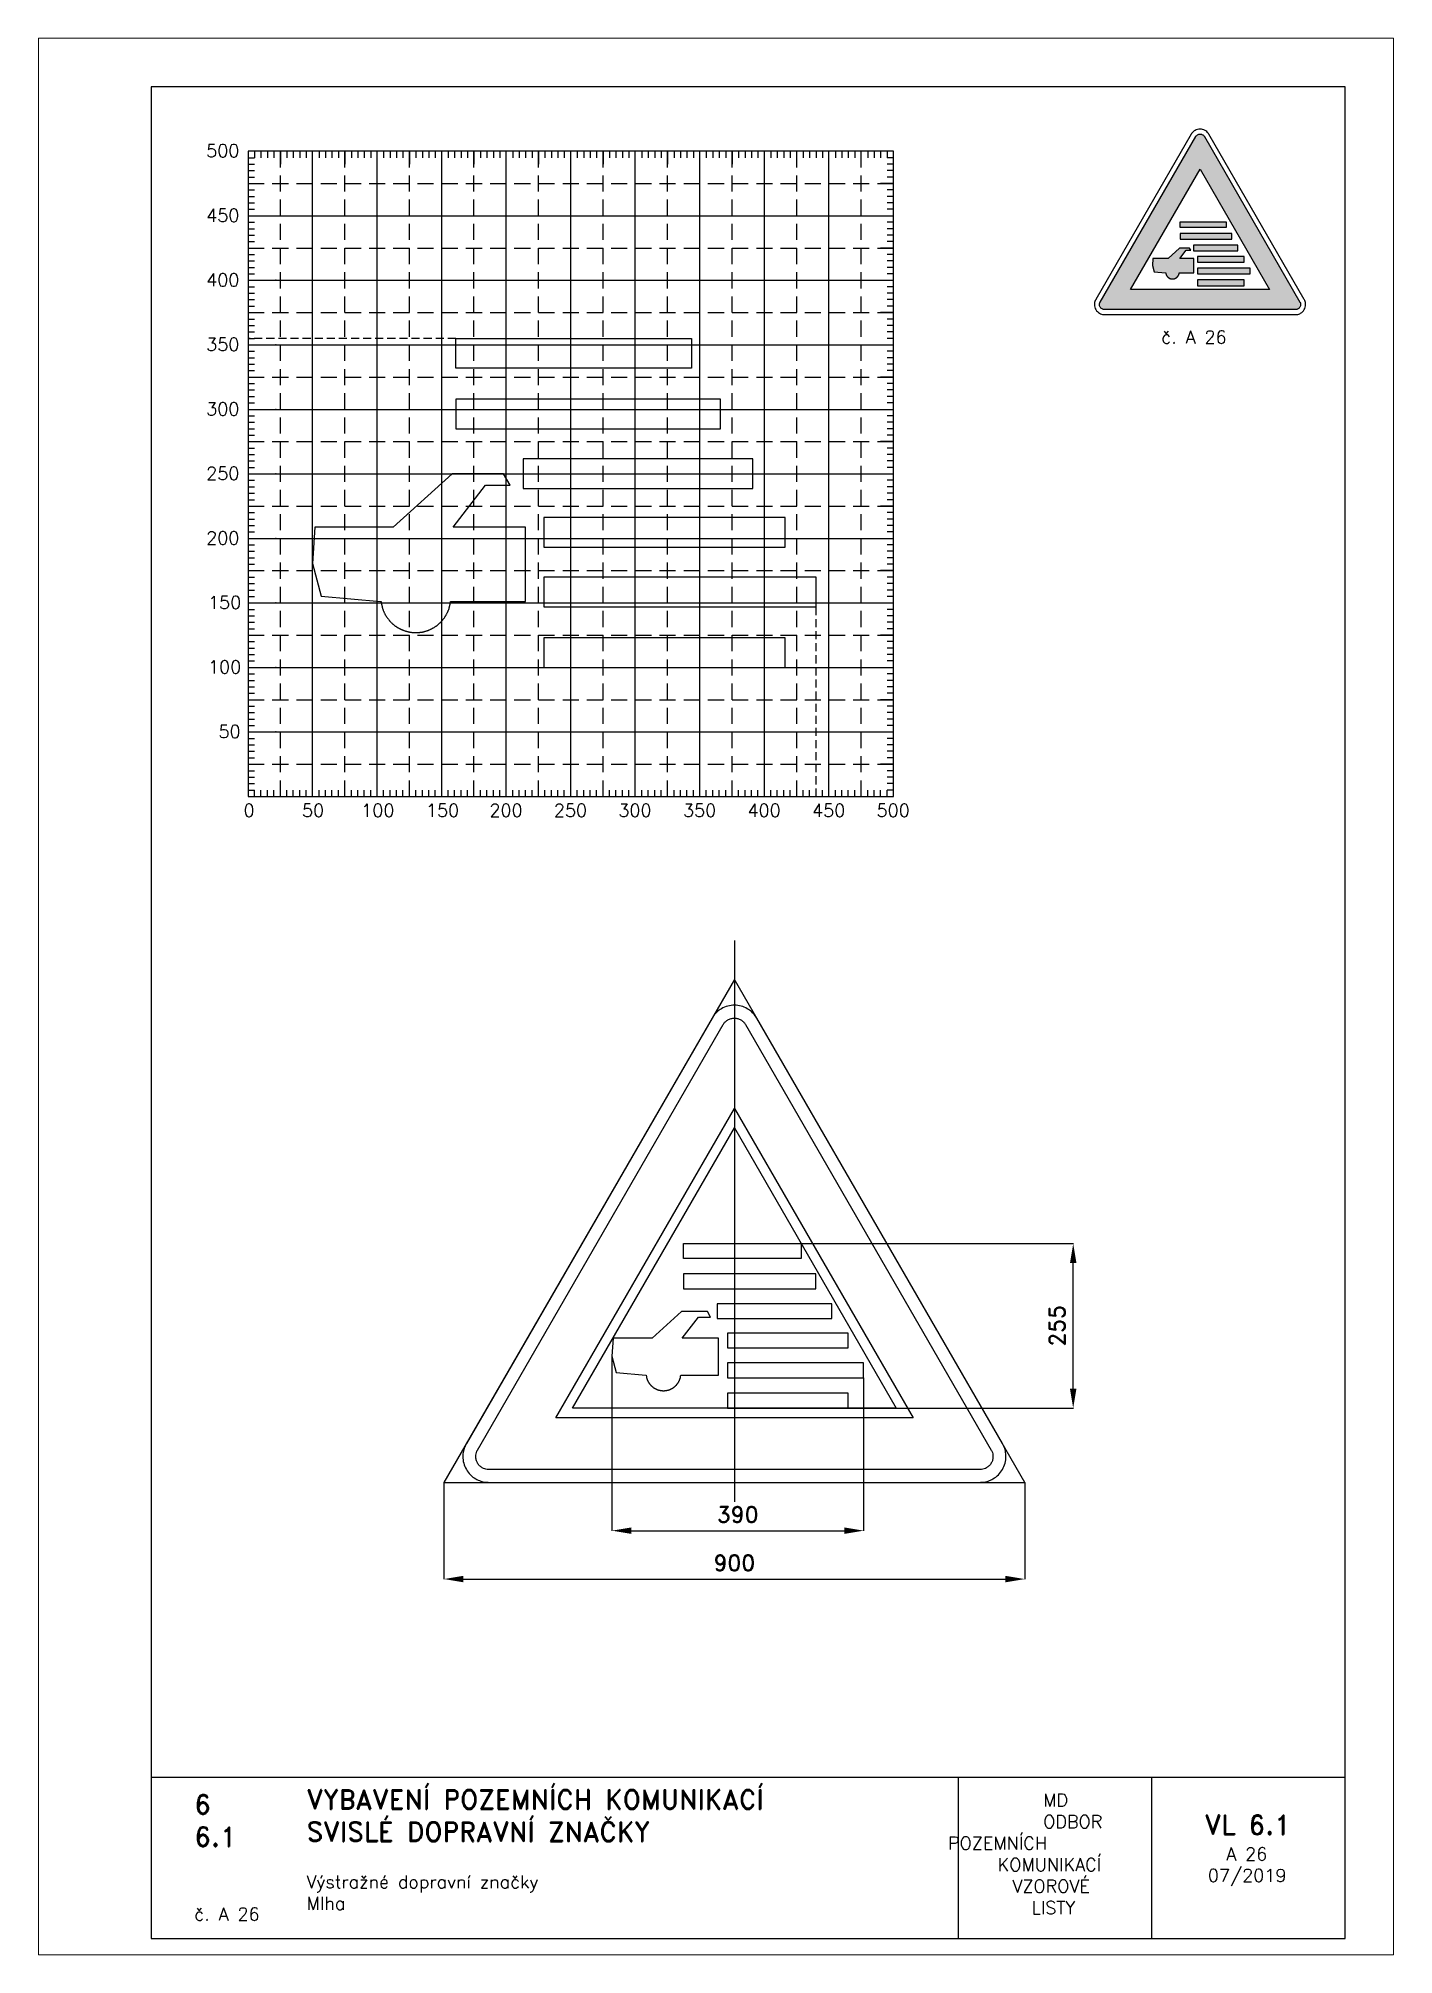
# Paper-space layout 'A 26' of a CAD drawing. Header units: millimetres. Extents: x 0 to 210, y 0 to 297.
# The model-space entities are those that its viewports show. They can reach past a viewport. Long polylines and large blocks are cut down to what shows.
import ezdxf

# ---------------------------------------------------------------- set-up
doc = ezdxf.new("R2010")
doc.units = ezdxf.units.MM
doc.header["$LTSCALE"] = 5
doc.linetypes.add('ČERCHOVANÁX2', pattern=[2, 1, -0.5, 0, -0.5])
doc.linetypes.add('ČÁRKOVANÁX2', pattern=[1.5, 1, -0.5])
for name, color, linetype in [('Kóty', 2, 'Continuous'), ('Pomocná', 2, 'Continuous'), ('Rozpiska', 7, 'Continuous'), ('Značka', 7, 'Continuous')]:
    doc.layers.add(name, color=color, linetype=linetype)
doc.layers.add('Rámeček', color=6, linetype='Continuous', plot=False)
doc.styles.get("Standard").update_dxf_attribs({"font": 'romand.shx', "height": 25})
doc.dimstyles.get("Standard").update_dxf_attribs({"dimtxt": 25, "dimasz": 30, "dimexe": 0.18, "dimexo": 0.0625, "dimgap": 12.5, "dimtad": 1, "dimdec": 0, "dimzin": 0, "dimdsep": 46, "dimtxsty": 'Standard', "dimcen": 0.09, "dimadec": 0, "dimazin": 0, "dimtfac": 1, "dimtdec": 0, "dimtofl": 0, "dimtmove": 0, "dimatfit": 3, "dimfxl": 1, "dimtolj": 1, "dimtzin": 0, "dimarcsym": 0})

psp = doc.layouts.new('A 26')

# ---------------------------------------------------------------- texts
at = {"layer": 'Pomocná', "char_height": 2, "attachment_point": 1}
for s, insert in [('\\pi1.41968;500', (24.59, 280.57)), ('\\pi1.41968;450', (24.59, 270.57)), ('\\pi1.41968;400', (24.59, 260.57)), ('\\pi1.41968;350', (24.59, 250.57)), ('\\pi1.41968;300', (24.59, 240.57)), ('\\pi1.41968;250', (24.59, 230.57)), ('\\pi1.41968;200', (24.59, 220.57)), ('\\pi1.70539;150', (24.59, 210.57)), ('\\pi1.70539;100', (24.59, 200.57)), ('\\pi3.32444;50', (24.59, 190.57)), ('\\pi2.6146;0', (29.18, 178.35)), ('\\pi1.66222;50', (39.19, 178.35)), ('\\pi0.85269;100', (49.18, 178.35)), ('\\pi0.85269;150', (59.21, 178.35)), ('\\pi0.70984;200', (69.18, 178.35)), ('\\pi0.70984;250', (79.17, 178.35)), ('\\pi0.70984;300', (89.16, 178.35)), ('\\pi0.70984;350', (99.18, 178.35)), ('\\pi0.70984;400', (109.17, 178.35)), ('\\pi0.70984;450', (119.18, 178.35)), ('\\pi0.70984;500', (129.17, 178.35))]:
    psp.add_mtext_dynamic_manual_height_columns(s, width=6.5625, gutter_width=100, heights=[0], dxfattribs=dict(at, insert=insert))
at = {"layer": 'Rozpiska', "color": 7, "attachment_point": 1}
for s, width, heights, insert, char_height in [('{\\C6;č. A 26}', 12.0077, [2.67], (174, 251.69), 2), ('6', 149.0422, [0], (24.17, 24.77), 3), ('{\\C6;VYBAVENÍ POZEMNÍCH KOMUNIKACÍ\\P}SVISLÉ DOPRAVNÍ ZNAČKY{\\H1.34524x; }', 149.0422, [0], (41.56, 25.56), 3), ('\\pi14.7414;{\\C6;MD\\P\\pi2.36044;}ODBOR POZEMNÍCH{\\H1.57143x; }\\P\\pi7.69378;KOMUNIKACÍ{\\H1.5x; }\\P\\pi9.97949;{\\C6;VZOROVÉ\\H1.47619x; \\H0.67742x;\\P\\pi12.93187;LISTY\\H1.26984x; }', 33.1018, [0], (140.95, 24.95), 2), ('\\pi1.03113;{\\H1.5x;\\C6;VL 6.1\\P\\pi4.41206;\\H0.66667x;A 26\\H1.66666x; \\H0.6x;\\P\\pi1.5549;07/2019\\H1.80159x; }', 16.0623, [0], (179.66, 21.61), 2), ('6.1', 149.0422, [0], (24.17, 19.78), 3), ('{\\C6;Výstražné dopravní značky\\P}Mlha{\\H1.83333x; }', 149.0422, [0], (41.56, 12.29), 2), ('{\\C6;č. A 26}', 12.3298, [2.67], (24.17, 7.28), 2)]:
    psp.add_mtext_dynamic_manual_height_columns(s, width=width, gutter_width=100, heights=heights, dxfattribs=dict(at, insert=insert, char_height=char_height))

msp = doc.modelspace()

# ---------------------------------------------------------------- blocks, each defined once
blk = doc.blocks.new('*D0')
at = {"layer": 'Defpoints', "color": 0, "transparency": 16777216}
for p in [(230.9, 195.6), (620.9, 162), (620.9, -74.9)]:
    blk.add_point(p, dxfattribs=at)
at = {"layer": 'Kóty', "color": 0, "lineweight": -2, "transparency": 16777216}
for p, q in [((230.9, 195.5), (230.9, -75.1)), ((620.9, 161.9), (620.9, -75.1)), ((260.9, -74.9), (590.9, -74.9))]:
    blk.add_line(p, q, dxfattribs=at)
at = {"layer": 'Kóty', "color": 0, "transparency": 16777216}
for points in [[(260.9, -69.9), (260.9, -79.9), (230.9, -74.9)], [(590.9, -69.9), (590.9, -79.9), (620.9, -74.9)]]:
    blk.add_solid(points, dxfattribs=at)
at = {"layer": 'Kóty', "color": 0, "transparency": 16777216, "insert": (425.9, -49.9), "char_height": 25, "attachment_point": 5}
blk.add_mtext('\\A1;390', dxfattribs=at)
blk = doc.blocks.new('*D1')
at = {"layer": 'Defpoints', "color": 0, "transparency": 16777216}
for p in [(-29.3, 0), (870.7, 0), (870.7, -149.9)]:
    blk.add_point(p, dxfattribs=at)
at = {"layer": 'Kóty', "color": 0, "lineweight": -2, "transparency": 16777216}
for p, q in [((-29.3, -0.1), (-29.3, -150.1)), ((870.7, -0.1), (870.7, -150.1)), ((0.7, -149.9), (840.7, -149.9))]:
    blk.add_line(p, q, dxfattribs=at)
at = {"layer": 'Kóty', "color": 0, "transparency": 16777216}
for points in [[(0.7, -144.9), (0.7, -154.9), (-29.3, -149.9)], [(840.7, -144.9), (840.7, -154.9), (870.7, -149.9)]]:
    blk.add_solid(points, dxfattribs=at)
at = {"layer": 'Kóty', "color": 0, "transparency": 16777216, "insert": (420.7, -124.9), "char_height": 25, "attachment_point": 5}
blk.add_mtext('\\A1;900', dxfattribs=at)
blk = doc.blocks.new('*D2')
at = {"layer": 'Defpoints', "color": 0, "transparency": 16777216}
for p in [(524.3, 370), (945.7, 370), (596.9, 115)]:
    blk.add_point(p, dxfattribs=at)
at = {"layer": 'Kóty', "color": 0, "lineweight": -2, "transparency": 16777216}
for p, q in [((524.3, 370), (945.9, 370)), ((945.7, 145), (945.7, 340)), ((597, 115), (945.9, 115))]:
    blk.add_line(p, q, dxfattribs=at)
at = {"layer": 'Kóty', "color": 0, "transparency": 16777216}
for points in [[(940.7, 340), (950.7, 340), (945.7, 370)], [(940.7, 145), (950.7, 145), (945.7, 115)]]:
    blk.add_solid(points, dxfattribs=at)
at = {"layer": 'Kóty', "color": 0, "transparency": 16777216, "insert": (920.7, 242.5), "char_height": 25, "attachment_point": 5, "rotation": 90}
blk.add_mtext('\\A1;255', dxfattribs=at)

# ---------------------------------------------------------------- dimensions: what is measured, and where the dimension line sits
at = {"layer": 'Kóty'}
dim = msp.add_linear_dim(base=(945.7, 370), p1=(596.9, 115), p2=(524.3, 370), angle=90, dimstyle='Standard', dxfattribs=at)
dim.commit()
dim.dimension.update_dxf_attribs({"geometry": '*D2', "text_midpoint": (920.7, 242.5)})
for base, p1, p2, picture, middle in [((620.9, -74.9), (230.9, 195.6), (620.9, 162), '*D0', (425.9, -49.9)), ((870.7, -149.9), (-29.3, 0), (870.7, 0), '*D1', (420.7, -124.9))]:
    dim = msp.add_linear_dim(base=base, p1=p1, p2=p2, dimstyle='Standard', dxfattribs=at)
    dim.commit()
    dim.dimension.update_dxf_attribs({"geometry": picture, "text_midpoint": middle})

# ---------------------------------------------------------------- linework, layer by layer
at = {"layer": 'Značka', "color": 6, "linetype": 'ČERCHOVANÁX2', "lineweight": 25, "ltscale": 5}
msp.add_line((420.7, 839.7), (420.7, -30.3), dxfattribs=at)
at = {"layer": 'Značka', "color": 6, "linetype": 'ČÁRKOVANÁX2', "ltscale": 2.5}
for points in [[(870.7, 0), (420.7, 779.4), (-29.3, 0)], [(169.9, 114.9), (420.7, 549.4), (671.5, 114.9)]]:
    msp.add_lwpolyline(points, close=True, dxfattribs=at)
at = {"layer": 'Značka', "color": 5}
msp.add_lwpolyline([(836.1, 60), (455.4, 719.4), (454.2, 721.2, 0.010748), (453.1, 722.9, 0.055773), (447.5, 729.2, 0.055979), (440.7, 734.1, 0.069561), (431.1, 738.1, 0.069791), (420.7, 739.4, 0.069502), (410.4, 738.1, 0.067732), (400.7, 734.1, 0.055944), (393.9, 729.2, 0.061133), (388.4, 722.9, 0.012257), (387.2, 721.2), (386.1, 719.4), (5.4, 60, 0.003576), (4.4, 58.1, 0.010722), (3.5, 56.3, 0.055711), (0.8, 48.4, 0.055985), (0, 40, 0.069591), (1.3, 29.6, 0.069767), (5.4, 20, 0.069481), (11.7, 11.7, 0.067775), (20, 5.4, 0.055964), (27.6, 1.9, 0.061097), (35.8, 0.2, 0.01224), (37.9, 0.1, 0.004081), (40, 0), (801.4, 0, 0.003581), (803.5, 0.1, 0.010743), (805.6, 0.2, 0.055797), (813.8, 1.9, 0.055991), (821.4, 5.4, 0.069582), (829.8, 11.7, 0.069787), (836.1, 20, 0.069497), (840.1, 29.6, 0.067792), (841.4, 40, 0.055928), (840.6, 48.4, 0.060939), (838, 56.3), (837.1, 58.1), (836.1, 60)], format="xyb", dxfattribs=at)
at = {"layer": 'Značka', "color": 1}
msp.add_lwpolyline([(801.4, 20), (40, 20, -0.003586), (39, 20, -0.010756), (37.9, 20.1, -0.05582), (33.8, 20.9, -0.05597), (30, 22.7, -0.06955), (25.8, 25.8, -0.069786), (22.7, 30, -0.069503), (20.7, 34.8, -0.067814), (20, 40, -0.055933), (20.4, 44.2, -0.060881), (21.7, 48.1, -0.012187), (22.2, 49.1, -0.00406), (22.7, 50), (403.4, 709.4), (404, 710.3), (404.5, 711.2, -0.055851), (407.3, 714.3, -0.05603), (410.7, 716.7, -0.069574), (415.5, 718.8, -0.069723), (420.7, 719.4, -0.069439), (425.9, 718.8, -0.067755), (430.7, 716.7, -0.055971), (434.1, 714.3, -0.061159), (436.9, 711.2), (437.5, 710.3), (438, 709.4), (818.8, 50), (819.2, 49.1), (819.7, 48.1, -0.055637), (821, 44.2, -0.055928), (821.4, 40, -0.069571), (820.8, 34.8, -0.069825), (818.8, 30, -0.069532), (815.6, 25.8, -0.067733), (811.4, 22.7, -0.055923), (807.6, 20.9, -0.061121), (803.5, 20.1, -0.012253), (802.5, 20, -0.004086), (801.4, 20)], format="xyb", dxfattribs=at)
msp.add_lwpolyline([(143.9, 100), (420.7, 579.4), (697.5, 100), (143.9, 100)], dxfattribs=at)
at = {"layer": 'Značka', "color": 5}
for points in [[(524.3, 370), (524.3, 347), (341.9, 347), (341.9, 370), (524.3, 370)], [(341.9, 300), (546.9, 300), (546.9, 323), (341.9, 323), (341.9, 300)], [(393.9, 253.7), (571.9, 253.7), (571.9, 276.7), (393.9, 276.7), (393.9, 253.7)], [(383.9, 256.2), (378.9, 265), (339, 265), (293.3, 223.7), (232.7, 223.7), (230.9, 195.6), (237.5, 170.1), (283.6, 166.2), (283.9, 166.2), (284.3, 163.9), (284.3, 163.9), (284.3, 163.9), (284.4, 163.6), (284.4, 163.4), (284.5, 163.2), (284.5, 162.9), (284.5, 162.7), (284.6, 162.5), (284.6, 162.3), (284.7, 162.2), (284.7, 162), (284.8, 161.8), (284.8, 161.7), (284.8, 161.7), (284.8, 161.7), (284.8, 161.6), (284.8, 161.5), (284.9, 161.4), (284.9, 161.2), (285, 160.9), (285.1, 160.6), (285.2, 160.2), (285.4, 159.9), (285.5, 159.6), (285.6, 159.3), (285.7, 159), (285.8, 158.7), (285.9, 158.4), (286.1, 158), (286.3, 157.6), (286.5, 157.3), (286.6, 157), (286.8, 156.6), (286.9, 156.3), (287.1, 156.1), (287.2, 155.8), (287.4, 155.5), (287.6, 155.2), (287.8, 154.9), (288, 154.5), (288.2, 154.2), (288.4, 153.9), (288.6, 153.6), (288.8, 153.3), (289, 153.1), (289.1, 152.9), (289.4, 152.6), (289.6, 152.3), (289.8, 152), (290.1, 151.6), (290.3, 151.4), (290.6, 151.1), (290.8, 150.8), (291.1, 150.6), (291.3, 150.4), (291.4, 150.2), (291.7, 149.9), (292, 149.7), (292.3, 149.4), (292.6, 149.1), (292.8, 148.8), (293.1, 148.6), (293.4, 148.4), (293.6, 148.2), (293.9, 148), (294.1, 147.8), (294.4, 147.6), (294.6, 147.4), (295, 147.1), (295.3, 146.9), (295.6, 146.7), (295.9, 146.5), (296.2, 146.3), (296.5, 146.1), (296.8, 145.9), (297, 145.8), (297.3, 145.6), (297.6, 145.4), (298, 145.2), (298.4, 145), (298.7, 144.9), (299, 144.7), (299.3, 144.6), (299.6, 144.4), (299.9, 144.3), (300.1, 144.2), (300.5, 144), (300.8, 143.9), (301.2, 143.8), (301.6, 143.6), (301.9, 143.5), (302.3, 143.4), (302.6, 143.3), (302.9, 143.2), (303.2, 143.1), (303.5, 143), (303.8, 142.9), (304.2, 142.8), (304.6, 142.7), (305, 142.6), (305.3, 142.6), (305.7, 142.5), (306, 142.4), (306.4, 142.4), (306.7, 142.3), (306.9, 142.3), (307.3, 142.2), (307.7, 142.2), (308.1, 142.1), (308.5, 142.1), (308.9, 142.1), (309.2, 142), (309.6, 142), (309.9, 142), (310.2, 142), (310.5, 142), (310.8, 142), (311.2, 142), (311.6, 142), (311.6, 142), (311.7, 142), (311.7, 142), (311.8, 142), (311.9, 142), (312, 142), (312.1, 142), (312.2, 142), (312.3, 142), (312.4, 142), (312.5, 142), (312.6, 142), (312.7, 142.1), (312.7, 142.1), (312.8, 142.1), (312.9, 142.1), (313, 142.1), (313.1, 142.1), (313.2, 142.1), (313.3, 142.1), (313.4, 142.1), (313.5, 142.1), (313.5, 142.1), (313.6, 142.1), (313.7, 142.1), (313.7, 142.1), (313.8, 142.2), (313.9, 142.2), (313.9, 142.2), (314, 142.2), (314.1, 142.2), (314.2, 142.2), (314.3, 142.2), (314.4, 142.2), (314.5, 142.2), (314.5, 142.2), (314.6, 142.3), (314.7, 142.3), (314.8, 142.3), (314.9, 142.3), (315, 142.3), (315.1, 142.3), (315.2, 142.3), (315.4, 142.4), (315.5, 142.4), (315.6, 142.4), (315.6, 142.4), (315.7, 142.4), (315.8, 142.4), (315.9, 142.5), (315.9, 142.5), (315.9, 142.5), (316.3, 142.5), (316.6, 142.6), (316.9, 142.7), (317.2, 142.8), (317.5, 142.8), (317.8, 142.9), (318.2, 143), (318.6, 143.1), (319, 143.3), (319.3, 143.4), (319.7, 143.5), (320, 143.6), (320.3, 143.7), (320.6, 143.8), (320.9, 143.9), (321.2, 144), (321.5, 144.2), (321.9, 144.4), (322.3, 144.5), (322.6, 144.7), (322.9, 144.8), (323.3, 145), (323.6, 145.2), (323.8, 145.3), (324.1, 145.4), (324.4, 145.6), (324.7, 145.8), (325, 146), (325.4, 146.2), (325.7, 146.4), (326, 146.6), (326.3, 146.8), (326.6, 147), (326.8, 147.2), (327, 147.4), (327.3, 147.6), (327.6, 147.8), (327.9, 148.1), (328.3, 148.3), (328.5, 148.6), (328.8, 148.8), (329.1, 149), (329.3, 149.3), (329.5, 149.5), (329.7, 149.7), (330, 149.9), (330.2, 150.2), (330.5, 150.5), (330.8, 150.8), (331, 151.1), (331.3, 151.3), (331.5, 151.6), (331.7, 151.9), (331.9, 152.1), (332.1, 152.3), (332.3, 152.6), (332.5, 152.9), (332.8, 153.2), (333, 153.6), (333.2, 153.8), (333.4, 154.1), (333.6, 154.4), (333.8, 154.7), (333.9, 155), (334.1, 155.2), (334.3, 155.5), (334.4, 155.8), (334.7, 156.2), (334.9, 156.6), (335, 156.9), (335.2, 157.2), (335.3, 157.5), (335.5, 157.9), (335.6, 158.1), (335.7, 158.4), (335.9, 158.7), (336, 159), (336.2, 159.4), (336.3, 159.8), (336.4, 160.2), (336.5, 160.5), (336.6, 160.8), (336.7, 161.2), (336.8, 161.4), (336.9, 161.7), (337, 162.1), (337.1, 162.4), (337.1, 162.6), (337.2, 162.8), (337.2, 163), (337.2, 163.2), (337.3, 163.4), (337.3, 163.6), (337.4, 163.7), (337.4, 163.9), (337.4, 164.1), (337.4, 164.2), (337.4, 164.2), (337.4, 164.3), (337.7, 166.2), (395.9, 166.2), (395.9, 223.7), (339.9, 223.7), (364.9, 256.2), (383.9, 256.2)], [(409.9, 208.3), (596.9, 208.3), (596.9, 231.3), (409.9, 231.3), (409.9, 208.3)], [(409.9, 162), (620.9, 162), (620.9, 185), (409.9, 185), (409.9, 162)], [(409.9, 115), (596.9, 115), (596.9, 138), (409.9, 138), (409.9, 115)]]:
    msp.add_lwpolyline(points, dxfattribs=at)

msp.set_redraw_order([(e.dxf.handle, doc.entitydb.next_handle()) for e in msp.query("TEXT MTEXT ATTDEF DIMENSION ARC_DIMENSION")])  # texts and dimensions are drawn at this point

# ---------------------------------------------------------------- hatches: boundary and pattern name
at = {"layer": 'Značka'}
h = psp.add_hatch(color=10, dxfattribs=at)
h.dxf.hatch_style = 1
h.paths.add_polyline_path([(169.24, 258.08), (180, 276.72), (190.76, 258.08)], flags=16)
edge = h.paths.add_edge_path()
edge.add_line((194.81, 254.96), (165.19, 254.96))
edge.add_arc((165.28, 257.8), 2.84, 267.4279, 268.2497, ccw=False)
edge.add_arc((165.2, 255.91), 0.947, 264.9636, 267.4286, ccw=False)
edge.add_arc((165.18, 255.69), 0.729, 252.0002, 264.7801, ccw=False)
edge.add_arc((165.18, 255.7), 0.731, 239.2368, 252.0508, ccw=False)
edge.add_arc((165.16, 255.71), 0.734, 224.9741, 240.8881, ccw=False)
edge.add_arc((165.16, 255.71), 0.732, 209.0808, 225.0485, ccw=False)
edge.add_arc((165.15, 255.73), 0.734, 194.8816, 210.7849, ccw=False)
edge.add_arc((165.17, 255.73), 0.753, 179.4178, 194.9358, ccw=False)
edge.add_arc((165.15, 255.76), 0.733, 168.2202, 181.0258, ccw=False)
edge.add_arc((165.09, 255.77), 0.668, 154.3449, 168.2807, ccw=False)
edge.add_arc((165.24, 255.71), 0.836, 152.5643, 155.3573, ccw=False)
edge.add_arc((166.73, 254.94), 2.51, 151.6364, 152.5668, ccw=False)
edge.add_line((164.52, 256.13), (179.33, 281.78))
edge.add_line((179.33, 281.78), (179.35, 281.81))
edge.add_line((179.35, 281.81), (179.37, 281.84))
edge.add_arc((179.97, 281.42), 0.728, 132.0175, 144.8044, ccw=False)
edge.add_arc((179.97, 281.42), 0.731, 119.2221, 132.0499, ccw=False)
edge.add_arc((179.99, 281.43), 0.734, 104.9611, 120.8806, ccw=False)
edge.add_arc((179.99, 281.43), 0.732, 89.0816, 105.0351, ccw=False)
edge.add_arc((180.01, 281.43), 0.734, 74.8911, 90.7799, ccw=False)
edge.add_arc((180.01, 281.41), 0.754, 59.4433, 74.9479, ccw=False)
edge.add_arc((180.03, 281.42), 0.733, 48.2326, 61.0468, ccw=False)
edge.add_arc((180.08, 281.47), 0.665, 34.2949, 48.2941, ccw=False)
edge.add_line((180.63, 281.84), (180.65, 281.81))
edge.add_line((180.65, 281.81), (180.67, 281.78))
edge.add_line((180.67, 281.78), (195.48, 256.13))
edge.add_line((195.48, 256.13), (195.5, 256.1))
edge.add_line((195.5, 256.1), (195.52, 256.06))
edge.add_arc((194.85, 255.75), 0.731, 12.0134, 24.7513, ccw=False)
edge.add_arc((194.85, 255.75), 0.732, -0.7539, 12.0504, ccw=False)
edge.add_arc((194.85, 255.73), 0.734, -15.0136, 0.9053, ccw=False)
edge.add_arc((194.85, 255.73), 0.731, 329.0775, 345.0543, ccw=False)
edge.add_arc((194.84, 255.71), 0.733, 314.8753, 330.7852, ccw=False)
edge.add_arc((194.82, 255.73), 0.754, 299.4286, 314.9281, ccw=False)
edge.add_arc((194.82, 255.7), 0.733, 288.2355, 301.0387, ccw=False)
edge.add_arc((194.84, 255.63), 0.665, 274.3079, 288.2985, ccw=False)
edge.add_arc((194.81, 255.8), 0.831, 272.5156, 275.3236, ccw=False)
edge.add_arc((194.74, 257.45), 2.49, 271.5795, 272.516, ccw=False)
h = psp.add_hatch(color=249, dxfattribs=at)
h.dxf.hatch_style = 1
h.paths.add_polyline_path([(179.58, 258.66), (186.85, 258.66), (186.85, 259.55), (179.58, 259.55)])
h.paths.add_polyline_path([(179.58, 262.29), (186.85, 262.29), (186.85, 263.18), (179.58, 263.18)])
h.paths.add_polyline_path([(179.58, 260.49), (187.79, 260.49), (187.79, 261.38), (179.58, 261.38)])
h.paths.add_polyline_path([(176.94, 265.85), (184.91, 265.85), (184.91, 266.75), (176.94, 266.75)])
h.paths.add_polyline_path([(178.96, 264.05), (185.88, 264.05), (185.88, 264.95), (178.96, 264.95)])
h.paths.add_polyline_path([(178.57, 264.15), (178.37, 264.49), (176.82, 264.49), (175.04, 262.89), (172.69, 262.89), (172.62, 261.79), (172.87, 260.8), (174.67, 260.65), (174.68, 260.65), (174.7, 260.56), (174.7, 260.56), (174.7, 260.56), (174.7, 260.55), (174.7, 260.54), (174.7, 260.53), (174.7, 260.52), (174.7, 260.52), (174.71, 260.51), (174.71, 260.5), (174.71, 260.49), (174.71, 260.49), (174.71, 260.48), (174.71, 260.48), (174.71, 260.48), (174.71, 260.47), (174.71, 260.47), (174.72, 260.47), (174.72, 260.46), (174.72, 260.45), (174.72, 260.44), (174.73, 260.43), (174.73, 260.42), (174.74, 260.4), (174.74, 260.39), (174.74, 260.38), (174.75, 260.37), (174.75, 260.36), (174.76, 260.35), (174.77, 260.33), (174.77, 260.32), (174.78, 260.3), (174.78, 260.29), (174.79, 260.28), (174.8, 260.27), (174.8, 260.26), (174.81, 260.25), (174.82, 260.24), (174.82, 260.22), (174.83, 260.21), (174.84, 260.19), (174.85, 260.18), (174.85, 260.17), (174.86, 260.16), (174.87, 260.15), (174.88, 260.14), (174.88, 260.13), (174.89, 260.12), (174.9, 260.11), (174.91, 260.1), (174.92, 260.08), (174.93, 260.07), (174.94, 260.06), (174.95, 260.05), (174.96, 260.04), (174.97, 260.03), (174.97, 260.03), (174.98, 260.02), (174.99, 260.01), (175, 260), (175.02, 259.98), (175.03, 259.98), (175.04, 259.97), (175.05, 259.96), (175.06, 259.95), (175.07, 259.94), (175.07, 259.93), (175.09, 259.93), (175.1, 259.92), (175.11, 259.91), (175.12, 259.9), (175.13, 259.89), (175.15, 259.88), (175.16, 259.88), (175.17, 259.87), (175.18, 259.86), (175.19, 259.86), (175.2, 259.85), (175.21, 259.84), (175.23, 259.84), (175.24, 259.83), (175.25, 259.82), (175.27, 259.81), (175.28, 259.81), (175.29, 259.8), (175.3, 259.8), (175.31, 259.79), (175.32, 259.79), (175.34, 259.78), (175.35, 259.78), (175.37, 259.77), (175.38, 259.77), (175.39, 259.76), (175.41, 259.76), (175.42, 259.75), (175.43, 259.75), (175.44, 259.75), (175.45, 259.74), (175.47, 259.74), (175.48, 259.74), (175.5, 259.73), (175.51, 259.73), (175.53, 259.73), (175.54, 259.73), (175.55, 259.72), (175.56, 259.72), (175.58, 259.72), (175.59, 259.72), (175.6, 259.72), (175.62, 259.71), (175.64, 259.71), (175.65, 259.71), (175.66, 259.71), (175.68, 259.71), (175.69, 259.71), (175.7, 259.71), (175.71, 259.71), (175.73, 259.71), (175.74, 259.71), (175.76, 259.71), (175.76, 259.71), (175.76, 259.71), (175.76, 259.71), (175.77, 259.71), (175.77, 259.71), (175.77, 259.71), (175.78, 259.71), (175.78, 259.71), (175.78, 259.71), (175.79, 259.71), (175.79, 259.71), (175.79, 259.71), (175.8, 259.71), (175.8, 259.71), (175.8, 259.71), (175.81, 259.71), (175.81, 259.71), (175.81, 259.71), (175.82, 259.71), (175.82, 259.71), (175.83, 259.71), (175.83, 259.71), (175.83, 259.71), (175.83, 259.71), (175.84, 259.71), (175.84, 259.71), (175.84, 259.71), (175.85, 259.72), (175.85, 259.72), (175.85, 259.72), (175.85, 259.72), (175.86, 259.72), (175.86, 259.72), (175.86, 259.72), (175.87, 259.72), (175.87, 259.72), (175.87, 259.72), (175.88, 259.72), (175.88, 259.72), (175.89, 259.72), (175.89, 259.72), (175.89, 259.72), (175.9, 259.72), (175.9, 259.72), (175.91, 259.72), (175.91, 259.72), (175.91, 259.73), (175.92, 259.73), (175.92, 259.73), (175.92, 259.73), (175.92, 259.73), (175.92, 259.73), (175.94, 259.73), (175.95, 259.73), (175.96, 259.74), (175.98, 259.74), (175.99, 259.74), (176, 259.74), (176.01, 259.75), (176.03, 259.75), (176.04, 259.76), (176.06, 259.76), (176.07, 259.77), (176.08, 259.77), (176.1, 259.78), (176.11, 259.78), (176.12, 259.78), (176.13, 259.79), (176.14, 259.79), (176.16, 259.8), (176.17, 259.81), (176.19, 259.81), (176.2, 259.82), (176.21, 259.83), (176.22, 259.83), (176.23, 259.84), (176.24, 259.84), (176.25, 259.85), (176.26, 259.86), (176.28, 259.87), (176.29, 259.87), (176.3, 259.88), (176.32, 259.89), (176.33, 259.9), (176.34, 259.9), (176.35, 259.91), (176.36, 259.92), (176.37, 259.93), (176.38, 259.93), (176.39, 259.94), (176.4, 259.96), (176.41, 259.96), (176.43, 259.97), (176.44, 259.98), (176.45, 259.99), (176.45, 260), (176.46, 260.01), (176.47, 260.02), (176.48, 260.03), (176.49, 260.04), (176.5, 260.05), (176.51, 260.06), (176.52, 260.07), (176.53, 260.08), (176.54, 260.09), (176.55, 260.1), (176.55, 260.11), (176.56, 260.12), (176.57, 260.13), (176.58, 260.14), (176.59, 260.16), (176.6, 260.17), (176.6, 260.18), (176.61, 260.19), (176.62, 260.2), (176.63, 260.21), (176.63, 260.22), (176.64, 260.24), (176.65, 260.25), (176.65, 260.26), (176.66, 260.28), (176.67, 260.29), (176.67, 260.3), (176.68, 260.31), (176.69, 260.33), (176.69, 260.34), (176.69, 260.35), (176.7, 260.36), (176.71, 260.37), (176.71, 260.39), (176.72, 260.4), (176.72, 260.41), (176.73, 260.43), (176.73, 260.44), (176.73, 260.45), (176.74, 260.46), (176.74, 260.48), (176.74, 260.49), (176.75, 260.5), (176.75, 260.51), (176.75, 260.52), (176.75, 260.53), (176.75, 260.53), (176.76, 260.54), (176.76, 260.55), (176.76, 260.55), (176.76, 260.56), (176.76, 260.57), (176.76, 260.57), (176.76, 260.57), (176.76, 260.58), (176.77, 260.65), (179.04, 260.65), (179.04, 262.89), (176.86, 262.89), (177.83, 264.15)])
h.paths.add_polyline_path([(184.03, 268.58), (184.03, 267.68), (176.94, 267.68), (176.94, 268.58)])

# ---------------------------------------------------------------- linework, layer by layer
psp.add_line((32.5, 179.5), (37.5, 179.5))
at = {"layer": 'Pomocná'}
for p, q in [((33.5, 279.5), (33.5, 278.5)), ((34.5, 279.5), (34.5, 278.5)), ((35.5, 279.5), (35.5, 278.5)), ((36.5, 279.5), (36.5, 278.5)), ((37.5, 279.5), (37.5, 277.5)), ((38.5, 279.5), (38.5, 278.5)), ((39.5, 279.5), (39.5, 278.5)), ((40.5, 279.5), (40.5, 278.5)), ((41.5, 279.5), (41.5, 278.5)), ((43.5, 279.5), (43.5, 278.5)), ((44.5, 279.5), (44.5, 278.5)), ((45.5, 279.5), (45.5, 278.5)), ((46.5, 279.5), (46.5, 278.5)), ((47.5, 279.5), (47.5, 277.5)), ((48.5, 279.5), (48.5, 278.5)), ((49.5, 279.5), (49.5, 278.5)), ((50.5, 279.5), (50.5, 278.5)), ((51.5, 279.5), (51.5, 278.5)), ((53.5, 279.5), (53.5, 278.5)), ((54.5, 279.5), (54.5, 278.5)), ((55.5, 279.5), (55.5, 278.5)), ((56.5, 279.5), (56.5, 278.5)), ((57.5, 279.5), (57.5, 277.5)), ((58.5, 279.5), (58.5, 278.5)), ((59.5, 279.5), (59.5, 278.5)), ((60.5, 279.5), (60.5, 278.5)), ((61.5, 279.5), (61.5, 278.5)), ((63.5, 279.5), (63.5, 278.5)), ((64.5, 279.5), (64.5, 278.5)), ((65.5, 279.5), (65.5, 278.5)), ((66.5, 279.5), (66.5, 278.5)), ((67.5, 279.5), (67.5, 277.5)), ((68.5, 279.5), (68.5, 278.5)), ((69.5, 279.5), (69.5, 278.5)), ((70.5, 279.5), (70.5, 278.5)), ((71.5, 279.5), (71.5, 278.5)), ((73.5, 279.5), (73.5, 278.5)), ((74.5, 279.5), (74.5, 278.5)), ((75.5, 279.5), (75.5, 278.5)), ((76.5, 279.5), (76.5, 278.5)), ((77.5, 279.5), (77.5, 277.5)), ((78.5, 279.5), (78.5, 278.5)), ((79.5, 279.5), (79.5, 278.5)), ((80.5, 279.5), (80.5, 278.5)), ((81.5, 279.5), (81.5, 278.5)), ((83.5, 279.5), (83.5, 278.5)), ((84.5, 279.5), (84.5, 278.5)), ((85.5, 279.5), (85.5, 278.5)), ((86.5, 279.5), (86.5, 278.5)), ((87.5, 279.5), (87.5, 277.5)), ((88.5, 279.5), (88.5, 278.5)), ((89.5, 279.5), (89.5, 278.5)), ((90.5, 279.5), (90.5, 278.5)), ((91.5, 279.5), (91.5, 278.5)), ((93.5, 279.5), (93.5, 278.5)), ((94.5, 279.5), (94.5, 278.5)), ((95.5, 279.5), (95.5, 278.5)), ((96.5, 279.5), (96.5, 278.5)), ((97.5, 279.5), (97.5, 277.5)), ((98.5, 279.5), (98.5, 278.5)), ((99.5, 279.5), (99.5, 278.5)), ((100.5, 279.5), (100.5, 278.5)), ((101.5, 279.5), (101.5, 278.5)), ((103.5, 279.5), (103.5, 278.5)), ((104.5, 279.5), (104.5, 278.5)), ((105.5, 279.5), (105.5, 278.5)), ((106.5, 279.5), (106.5, 278.5)), ((107.5, 279.5), (107.5, 277.5)), ((108.5, 279.5), (108.5, 278.5)), ((109.5, 279.5), (109.5, 278.5)), ((110.5, 279.5), (110.5, 278.5)), ((111.5, 279.5), (111.5, 278.5)), ((113.5, 279.5), (113.5, 278.5)), ((114.5, 279.5), (114.5, 278.5)), ((115.5, 279.5), (115.5, 278.5)), ((116.5, 279.5), (116.5, 278.5)), ((118.5, 279.5), (118.5, 278.5)), ((119.5, 279.5), (119.5, 278.5)), ((120.5, 279.5), (120.5, 278.5)), ((121.5, 279.5), (121.5, 278.5)), ((123.5, 279.5), (123.5, 278.5)), ((124.5, 279.5), (124.5, 278.5)), ((125.5, 279.5), (125.5, 278.5)), ((126.5, 279.5), (126.5, 278.5)), ((128.5, 279.5), (128.5, 278.5)), ((129.5, 279.5), (129.5, 278.5)), ((130.5, 279.5), (130.5, 278.5)), ((131.5, 279.5), (131.5, 278.5)), ((32.5, 278.5), (33.5, 278.5)), ((32.5, 277.5), (33.5, 277.5)), ((32.5, 276.5), (33.5, 276.5)), ((132.5, 278.5), (131.5, 278.5)), ((132.5, 277.5), (131.5, 277.5)), ((132.5, 276.5), (131.5, 276.5)), ((32.5, 275.5), (33.5, 275.5)), ((32.5, 274.5), (34.5, 274.5)), ((32.5, 273.5), (33.5, 273.5)), ((132.5, 274.5), (130.5, 274.5)), ((132.5, 275.5), (131.5, 275.5)), ((132.5, 273.5), (131.5, 273.5)), ((32.5, 272.5), (33.5, 272.5)), ((32.5, 271.5), (33.5, 271.5)), ((32.5, 270.5), (33.5, 270.5)), ((132.5, 272.5), (131.5, 272.5)), ((132.5, 271.5), (131.5, 271.5)), ((132.5, 270.5), (131.5, 270.5)), ((32.5, 268.5), (33.5, 268.5)), ((32.5, 267.5), (33.5, 267.5)), ((132.5, 268.5), (131.5, 268.5)), ((132.5, 267.5), (131.5, 267.5)), ((32.5, 266.5), (33.5, 266.5)), ((32.5, 265.5), (33.5, 265.5)), ((32.5, 264.5), (34.5, 264.5)), ((132.5, 264.5), (130.5, 264.5)), ((132.5, 266.5), (131.5, 266.5)), ((132.5, 265.5), (131.5, 265.5)), ((32.5, 263.5), (33.5, 263.5)), ((32.5, 262.5), (33.5, 262.5)), ((32.5, 261.5), (33.5, 261.5)), ((132.5, 263.5), (131.5, 263.5)), ((132.5, 262.5), (131.5, 262.5)), ((132.5, 261.5), (131.5, 261.5)), ((32.5, 260.5), (33.5, 260.5)), ((32.5, 258.5), (33.5, 258.5)), ((132.5, 260.5), (131.5, 260.5)), ((132.5, 258.5), (131.5, 258.5)), ((32.5, 257.5), (33.5, 257.5)), ((32.5, 256.5), (33.5, 256.5)), ((32.5, 255.5), (33.5, 255.5)), ((132.5, 257.5), (131.5, 257.5)), ((132.5, 256.5), (131.5, 256.5)), ((132.5, 255.5), (131.5, 255.5)), ((32.5, 254.5), (34.5, 254.5)), ((32.5, 253.5), (33.5, 253.5)), ((32.5, 252.5), (33.5, 252.5)), ((132.5, 254.5), (130.5, 254.5)), ((132.5, 253.5), (131.5, 253.5)), ((132.5, 252.5), (131.5, 252.5)), ((32.5, 251.5), (33.5, 251.5)), ((32.5, 250.5), (33.5, 250.5)), ((132.5, 251.5), (131.5, 251.5)), ((132.5, 250.5), (131.5, 250.5)), ((32.5, 248.5), (33.5, 248.5)), ((32.5, 247.5), (33.5, 247.5)), ((132.5, 248.5), (131.5, 248.5)), ((132.5, 247.5), (131.5, 247.5)), ((32.5, 246.5), (33.5, 246.5)), ((32.5, 245.5), (33.5, 245.5)), ((32.5, 244.5), (34.5, 244.5)), ((132.5, 244.5), (130.5, 244.5)), ((132.5, 246.5), (131.5, 246.5)), ((132.5, 245.5), (131.5, 245.5)), ((32.5, 243.5), (33.5, 243.5)), ((32.5, 242.5), (33.5, 242.5)), ((32.5, 241.5), (33.5, 241.5)), ((132.5, 243.5), (131.5, 243.5)), ((132.5, 242.5), (131.5, 242.5)), ((132.5, 241.5), (131.5, 241.5)), ((32.5, 240.5), (33.5, 240.5)), ((32.5, 238.5), (33.5, 238.5)), ((132.5, 240.5), (131.5, 240.5)), ((132.5, 238.5), (131.5, 238.5)), ((32.5, 237.5), (33.5, 237.5)), ((32.5, 236.5), (33.5, 236.5)), ((32.5, 235.5), (33.5, 235.5)), ((132.5, 237.5), (131.5, 237.5)), ((132.5, 236.5), (131.5, 236.5)), ((132.5, 235.5), (131.5, 235.5)), ((32.5, 234.5), (34.5, 234.5)), ((32.5, 233.5), (33.5, 233.5)), ((32.5, 232.5), (33.5, 232.5)), ((132.5, 234.5), (130.5, 234.5)), ((132.5, 233.5), (131.5, 233.5)), ((132.5, 232.5), (131.5, 232.5)), ((32.5, 231.5), (33.5, 231.5)), ((32.5, 230.5), (33.5, 230.5)), ((132.5, 231.5), (131.5, 231.5)), ((132.5, 230.5), (131.5, 230.5)), ((32.5, 228.5), (33.5, 228.5)), ((32.5, 227.5), (33.5, 227.5)), ((32.5, 226.5), (33.5, 226.5)), ((132.5, 228.5), (131.5, 228.5)), ((132.5, 227.5), (131.5, 227.5)), ((132.5, 226.5), (131.5, 226.5)), ((32.5, 225.5), (33.5, 225.5)), ((32.5, 224.5), (34.5, 224.5)), ((32.5, 223.5), (33.5, 223.5)), ((132.5, 224.5), (130.5, 224.5)), ((132.5, 225.5), (131.5, 225.5)), ((132.5, 223.5), (131.5, 223.5)), ((32.5, 222.5), (33.5, 222.5)), ((32.5, 221.5), (33.5, 221.5)), ((32.5, 220.5), (33.5, 220.5)), ((132.5, 222.5), (131.5, 222.5)), ((132.5, 221.5), (131.5, 221.5)), ((132.5, 220.5), (131.5, 220.5)), ((32.5, 218.5), (33.5, 218.5)), ((32.5, 217.5), (33.5, 217.5)), ((132.5, 218.5), (131.5, 218.5)), ((132.5, 217.5), (131.5, 217.5)), ((32.5, 216.5), (33.5, 216.5)), ((32.5, 215.5), (33.5, 215.5)), ((32.5, 214.5), (34.5, 214.5)), ((132.5, 214.5), (130.5, 214.5)), ((132.5, 216.5), (131.5, 216.5)), ((132.5, 215.5), (131.5, 215.5)), ((32.5, 213.5), (33.5, 213.5)), ((32.5, 212.5), (33.5, 212.5)), ((32.5, 211.5), (33.5, 211.5)), ((132.5, 213.5), (131.5, 213.5)), ((132.5, 212.5), (131.5, 212.5)), ((132.5, 211.5), (131.5, 211.5)), ((32.5, 210.5), (33.5, 210.5)), ((32.5, 208.5), (33.5, 208.5)), ((132.5, 210.5), (131.5, 210.5)), ((132.5, 208.5), (131.5, 208.5)), ((32.5, 207.5), (33.5, 207.5)), ((32.5, 206.5), (33.5, 206.5)), ((32.5, 205.5), (33.5, 205.5)), ((132.5, 207.5), (131.5, 207.5)), ((132.5, 206.5), (131.5, 206.5)), ((132.5, 205.5), (131.5, 205.5)), ((32.5, 204.5), (34.5, 204.5)), ((32.5, 203.5), (33.5, 203.5)), ((32.5, 202.5), (33.5, 202.5)), ((132.5, 204.5), (130.5, 204.5)), ((132.5, 203.5), (131.5, 203.5)), ((132.5, 202.5), (131.5, 202.5)), ((32.5, 201.5), (33.5, 201.5)), ((32.5, 200.5), (33.5, 200.5)), ((132.5, 201.5), (131.5, 201.5)), ((132.5, 200.5), (131.5, 200.5)), ((32.5, 198.5), (33.5, 198.5)), ((32.5, 197.5), (33.5, 197.5)), ((32.5, 196.5), (33.5, 196.5)), ((132.5, 198.5), (131.5, 198.5)), ((132.5, 197.5), (131.5, 197.5)), ((132.5, 196.5), (131.5, 196.5)), ((32.5, 195.5), (33.5, 195.5)), ((32.5, 194.5), (34.5, 194.5)), ((32.5, 193.5), (33.5, 193.5)), ((132.5, 194.5), (130.5, 194.5)), ((132.5, 195.5), (131.5, 195.5)), ((132.5, 193.5), (131.5, 193.5)), ((32.5, 192.5), (33.5, 192.5)), ((32.5, 191.5), (33.5, 191.5)), ((32.5, 190.5), (33.5, 190.5)), ((132.5, 192.5), (131.5, 192.5)), ((132.5, 191.5), (131.5, 191.5)), ((132.5, 190.5), (131.5, 190.5)), ((32.5, 188.5), (33.5, 188.5)), ((32.5, 187.5), (33.5, 187.5)), ((132.5, 188.5), (131.5, 188.5)), ((132.5, 187.5), (131.5, 187.5)), ((32.5, 186.5), (33.5, 186.5)), ((32.5, 185.5), (33.5, 185.5)), ((32.5, 184.5), (34.5, 184.5)), ((132.5, 184.5), (130.5, 184.5)), ((132.5, 186.5), (131.5, 186.5)), ((132.5, 185.5), (131.5, 185.5)), ((32.5, 183.5), (33.5, 183.5)), ((32.5, 182.5), (33.5, 182.5)), ((32.5, 181.5), (33.5, 181.5)), ((37.5, 179.5), (37.5, 181.5)), ((47.5, 179.5), (47.5, 181.5)), ((57.5, 179.5), (57.5, 181.5)), ((67.5, 179.5), (67.5, 181.5)), ((77.5, 179.5), (77.5, 181.5)), ((87.5, 179.5), (87.5, 181.5)), ((97.5, 179.5), (97.5, 181.5)), ((107.5, 179.5), (107.5, 181.5)), ((117.5, 179.5), (117.5, 181.5)), ((127.5, 179.5), (127.5, 181.5)), ((132.5, 183.5), (131.5, 183.5)), ((132.5, 182.5), (131.5, 182.5)), ((132.5, 181.5), (131.5, 181.5)), ((32.5, 180.5), (33.5, 180.5)), ((33.5, 179.5), (33.5, 180.5)), ((34.5, 179.5), (34.5, 180.5)), ((35.5, 179.5), (35.5, 180.5)), ((36.5, 179.5), (36.5, 180.5)), ((38.5, 179.5), (38.5, 180.5)), ((39.5, 179.5), (39.5, 180.5)), ((40.5, 179.5), (40.5, 180.5)), ((41.5, 179.5), (41.5, 180.5)), ((43.5, 179.5), (43.5, 180.5)), ((44.5, 179.5), (44.5, 180.5)), ((45.5, 179.5), (45.5, 180.5)), ((46.5, 179.5), (46.5, 180.5)), ((48.5, 179.5), (48.5, 180.5)), ((49.5, 179.5), (49.5, 180.5)), ((50.5, 179.5), (50.5, 180.5)), ((51.5, 179.5), (51.5, 180.5)), ((53.5, 179.5), (53.5, 180.5)), ((54.5, 179.5), (54.5, 180.5)), ((55.5, 179.5), (55.5, 180.5)), ((56.5, 179.5), (56.5, 180.5)), ((58.5, 179.5), (58.5, 180.5)), ((59.5, 179.5), (59.5, 180.5)), ((60.5, 179.5), (60.5, 180.5)), ((61.5, 179.5), (61.5, 180.5)), ((63.5, 179.5), (63.5, 180.5)), ((64.5, 179.5), (64.5, 180.5)), ((65.5, 179.5), (65.5, 180.5)), ((66.5, 179.5), (66.5, 180.5)), ((68.5, 179.5), (68.5, 180.5)), ((69.5, 179.5), (69.5, 180.5)), ((70.5, 179.5), (70.5, 180.5)), ((71.5, 179.5), (71.5, 180.5)), ((73.5, 179.5), (73.5, 180.5)), ((74.5, 179.5), (74.5, 180.5)), ((75.5, 179.5), (75.5, 180.5)), ((76.5, 179.5), (76.5, 180.5)), ((78.5, 179.5), (78.5, 180.5)), ((79.5, 179.5), (79.5, 180.5)), ((80.5, 179.5), (80.5, 180.5)), ((81.5, 179.5), (81.5, 180.5)), ((83.5, 179.5), (83.5, 180.5)), ((84.5, 179.5), (84.5, 180.5)), ((85.5, 179.5), (85.5, 180.5)), ((86.5, 179.5), (86.5, 180.5)), ((88.5, 179.5), (88.5, 180.5)), ((89.5, 179.5), (89.5, 180.5)), ((90.5, 179.5), (90.5, 180.5)), ((91.5, 179.5), (91.5, 180.5)), ((93.5, 179.5), (93.5, 180.5)), ((94.5, 179.5), (94.5, 180.5)), ((95.5, 179.5), (95.5, 180.5)), ((96.5, 179.5), (96.5, 180.5)), ((98.5, 179.5), (98.5, 180.5)), ((99.5, 179.5), (99.5, 180.5)), ((100.5, 179.5), (100.5, 180.5)), ((101.5, 179.5), (101.5, 180.5)), ((103.5, 179.5), (103.5, 180.5)), ((104.5, 179.5), (104.5, 180.5)), ((105.5, 179.5), (105.5, 180.5)), ((106.5, 179.5), (106.5, 180.5)), ((108.5, 179.5), (108.5, 180.5)), ((109.5, 179.5), (109.5, 180.5)), ((110.5, 179.5), (110.5, 180.5)), ((111.5, 179.5), (111.5, 180.5)), ((113.5, 179.5), (113.5, 180.5)), ((114.5, 179.5), (114.5, 180.5)), ((115.5, 179.5), (115.5, 180.5)), ((116.5, 179.5), (116.5, 180.5)), ((118.5, 179.5), (118.5, 180.5)), ((119.5, 179.5), (119.5, 180.5)), ((120.5, 179.5), (120.5, 180.5)), ((121.5, 179.5), (121.5, 180.5)), ((123.5, 179.5), (123.5, 180.5)), ((124.5, 179.5), (124.5, 180.5)), ((125.5, 179.5), (125.5, 180.5)), ((126.5, 179.5), (126.5, 180.5)), ((128.5, 179.5), (128.5, 180.5)), ((129.5, 179.5), (129.5, 180.5)), ((130.5, 179.5), (130.5, 180.5)), ((132.5, 180.5), (131.5, 180.5)), ((131.5, 179.5), (131.5, 180.5))]:
    psp.add_line(p, q, dxfattribs=at)
at = {"layer": 'Pomocná', "linetype": 'ČÁRKOVANÁX2', "ltscale": 0.5}
for p, q in [((37.5, 179.5), (37.5, 279.5)), ((47.5, 179.5), (47.5, 279.5)), ((57.5, 179.5), (57.5, 279.5)), ((67.5, 179.5), (67.5, 279.5)), ((77.5, 179.5), (77.5, 279.5)), ((87.5, 179.5), (87.5, 279.5)), ((97.5, 179.5), (97.5, 279.5)), ((107.5, 179.5), (107.5, 279.5)), ((117.5, 179.5), (117.5, 279.5)), ((127.5, 179.5), (127.5, 279.5)), ((32.5, 274.5), (132.5, 274.5)), ((32.5, 264.5), (132.5, 264.5)), ((32.5, 254.5), (132.5, 254.5)), ((32.5, 244.5), (132.5, 244.5)), ((32.5, 234.5), (132.5, 234.5)), ((32.5, 224.5), (132.5, 224.5)), ((32.5, 214.5), (132.5, 214.5)), ((32.5, 204.5), (132.5, 204.5)), ((32.5, 194.5), (132.5, 194.5)), ((32.5, 184.5), (132.5, 184.5))]:
    psp.add_line(p, q, dxfattribs=at)
at = {"layer": 'Pomocná', "color": 6}
for p, q in [((42.5, 179.5), (42.5, 279.5)), ((52.5, 179.5), (52.5, 279.5)), ((62.5, 179.5), (62.5, 279.5)), ((72.5, 179.5), (72.5, 279.5)), ((82.5, 179.5), (82.5, 279.5)), ((92.5, 179.5), (92.5, 279.5)), ((102.5, 179.5), (102.5, 279.5)), ((112.5, 179.5), (112.5, 279.5)), ((122.5, 179.5), (122.5, 279.5)), ((32.5, 269.5), (132.5, 269.5)), ((32.5, 259.5), (132.5, 259.5)), ((32.5, 249.5), (132.5, 249.5)), ((32.5, 239.5), (132.5, 239.5)), ((32.5, 229.5), (132.5, 229.5)), ((32.5, 219.5), (132.5, 219.5)), ((32.5, 209.5), (132.5, 209.5)), ((32.5, 199.5), (132.5, 199.5)), ((32.5, 189.5), (132.5, 189.5))]:
    psp.add_line(p, q, dxfattribs=at)
at = {"layer": 'Pomocná', "linetype": 'ČÁRKOVANÁX2', "ltscale": 0.25}
for p, q in [((64.7, 250.5), (32.5, 250.5)), ((120.5, 179.5), (120.5, 208.9))]:
    psp.add_line(p, q, dxfattribs=at)
at = {"layer": 'Pomocná', "color": 7}
psp.add_lwpolyline([(32.5, 179.5), (132.5, 179.5), (132.5, 279.5), (32.5, 279.5)], close=True, dxfattribs=at)
at = {"layer": 'Pomocná'}
for p in [(36.81, 259.5), (36.81, 249.5), (36.81, 239.5), (36.81, 229.5), (36.81, 219.5), (36.81, 209.5), (36.81, 199.5), (36.81, 189.5)]:
    psp.add_point(p, dxfattribs=at)
at = {"layer": 'Rozpiska', "color": 7}
for p, q in [((17.5, 27.5), (202.5, 27.5)), ((142.5, 27.5), (142.5, 2.5)), ((172.5, 27.5), (172.5, 2.5))]:
    psp.add_line(p, q, dxfattribs=at)
psp.add_lwpolyline([(17.5, 2.5), (202.5, 2.5), (202.5, 289.5), (17.5, 289.5)], close=True, dxfattribs=at)
at = {"layer": 'Značka', "color": 7}
psp.add_lwpolyline([(196.15, 256.52), (181.35, 282.16), (181.3, 282.23, 0.010748), (181.26, 282.3, 0.055773), (181.04, 282.54, 0.055979), (180.78, 282.73, 0.069561), (180.4, 282.89, 0.069791), (180, 282.94, 0.069502), (179.6, 282.89, 0.067732), (179.22, 282.73, 0.055944), (178.96, 282.54, 0.061133), (178.74, 282.3, 0.012257), (178.7, 282.23), (178.65, 282.16), (163.85, 256.52, 0.003576), (163.81, 256.45, 0.010722), (163.77, 256.37, 0.055711), (163.67, 256.07, 0.055985), (163.64, 255.74, 0.069591), (163.69, 255.34, 0.069767), (163.85, 254.96, 0.069481), (164.09, 254.64, 0.067775), (164.42, 254.4, 0.055964), (164.71, 254.26, 0.061097), (165.03, 254.2, 0.01224), (165.11, 254.19, 0.004081), (165.19, 254.19), (194.81, 254.19, 0.003581), (194.89, 254.19, 0.010743), (194.97, 254.2, 0.055797), (195.29, 254.26, 0.055991), (195.58, 254.4, 0.069582), (195.91, 254.64, 0.069787), (196.15, 254.96, 0.069497), (196.31, 255.34, 0.067792), (196.36, 255.74, 0.055928), (196.33, 256.07, 0.060939), (196.23, 256.37), (196.19, 256.45), (196.15, 256.52)], format="xyb", dxfattribs=at)
at = {"layer": 'Značka', "color": 10}
psp.add_lwpolyline([(194.81, 254.96), (165.19, 254.96, -0.003586), (165.15, 254.97, -0.010756), (165.11, 254.97, -0.05582), (164.95, 255, -0.05597), (164.81, 255.07, -0.06955), (164.64, 255.19, -0.069786), (164.52, 255.35, -0.069503), (164.44, 255.54, -0.067814), (164.42, 255.74, -0.055933), (164.43, 255.91, -0.060881), (164.48, 256.06, -0.012187), (164.5, 256.1, -0.00406), (164.52, 256.13), (179.33, 281.78), (179.35, 281.81), (179.37, 281.84, -0.055851), (179.48, 281.96, -0.05603), (179.61, 282.06, -0.069574), (179.8, 282.14, -0.069723), (180, 282.16, -0.069439), (180.2, 282.14, -0.067755), (180.39, 282.06, -0.055971), (180.52, 281.97, -0.061159), (180.63, 281.84), (180.65, 281.81), (180.67, 281.78), (195.48, 256.13), (195.5, 256.1), (195.52, 256.06, -0.055637), (195.57, 255.9, -0.055928), (195.58, 255.74, -0.069571), (195.56, 255.54, -0.069825), (195.48, 255.35, -0.069532), (195.36, 255.19, -0.067733), (195.19, 255.07, -0.055923), (195.05, 255, -0.061121), (194.89, 254.97, -0.012253), (194.85, 254.97, -0.004086), (194.81, 254.96)], format="xyb", dxfattribs=at)
psp.add_lwpolyline([(169.24, 258.08), (180, 276.72), (190.76, 258.08), (169.24, 258.08)], dxfattribs=at)
at = {"layer": 'Značka', "color": 249}
for points in [[(184.03, 268.58), (184.03, 267.68), (176.94, 267.68), (176.94, 268.58), (184.03, 268.58)], [(178.57, 264.15), (178.37, 264.49), (176.82, 264.49), (175.04, 262.89), (172.69, 262.89), (172.62, 261.79), (172.87, 260.8), (174.67, 260.65), (174.68, 260.65), (174.7, 260.56), (174.7, 260.56), (174.7, 260.56), (174.7, 260.55), (174.7, 260.54), (174.7, 260.53), (174.7, 260.52), (174.7, 260.52), (174.71, 260.51), (174.71, 260.5), (174.71, 260.49), (174.71, 260.49), (174.71, 260.48), (174.71, 260.48), (174.71, 260.48), (174.71, 260.47), (174.71, 260.47), (174.72, 260.47), (174.72, 260.46), (174.72, 260.45), (174.72, 260.44), (174.73, 260.43), (174.73, 260.42), (174.74, 260.4), (174.74, 260.39), (174.74, 260.38), (174.75, 260.37), (174.75, 260.36), (174.76, 260.35), (174.77, 260.33), (174.77, 260.32), (174.78, 260.3), (174.78, 260.29), (174.79, 260.28), (174.8, 260.27), (174.8, 260.26), (174.81, 260.25), (174.82, 260.24), (174.82, 260.22), (174.83, 260.21), (174.84, 260.19), (174.85, 260.18), (174.85, 260.17), (174.86, 260.16), (174.87, 260.15), (174.88, 260.14), (174.88, 260.13), (174.89, 260.12), (174.9, 260.11), (174.91, 260.1), (174.92, 260.08), (174.93, 260.07), (174.94, 260.06), (174.95, 260.05), (174.96, 260.04), (174.97, 260.03), (174.97, 260.03), (174.98, 260.02), (174.99, 260.01), (175, 260), (175.02, 259.98), (175.03, 259.98), (175.04, 259.97), (175.05, 259.96), (175.06, 259.95), (175.07, 259.94), (175.07, 259.93), (175.09, 259.93), (175.1, 259.92), (175.11, 259.91), (175.12, 259.9), (175.13, 259.89), (175.15, 259.88), (175.16, 259.88), (175.17, 259.87), (175.18, 259.86), (175.19, 259.86), (175.2, 259.85), (175.21, 259.84), (175.23, 259.84), (175.24, 259.83), (175.25, 259.82), (175.27, 259.81), (175.28, 259.81), (175.29, 259.8), (175.3, 259.8), (175.31, 259.79), (175.32, 259.79), (175.34, 259.78), (175.35, 259.78), (175.37, 259.77), (175.38, 259.77), (175.39, 259.76), (175.41, 259.76), (175.42, 259.75), (175.43, 259.75), (175.44, 259.75), (175.45, 259.74), (175.47, 259.74), (175.48, 259.74), (175.5, 259.73), (175.51, 259.73), (175.53, 259.73), (175.54, 259.73), (175.55, 259.72), (175.56, 259.72), (175.58, 259.72), (175.59, 259.72), (175.6, 259.72), (175.62, 259.71), (175.64, 259.71), (175.65, 259.71), (175.66, 259.71), (175.68, 259.71), (175.69, 259.71), (175.7, 259.71), (175.71, 259.71), (175.73, 259.71), (175.74, 259.71), (175.76, 259.71), (175.76, 259.71), (175.76, 259.71), (175.76, 259.71), (175.77, 259.71), (175.77, 259.71), (175.77, 259.71), (175.78, 259.71), (175.78, 259.71), (175.78, 259.71), (175.79, 259.71), (175.79, 259.71), (175.79, 259.71), (175.8, 259.71), (175.8, 259.71), (175.8, 259.71), (175.81, 259.71), (175.81, 259.71), (175.81, 259.71), (175.82, 259.71), (175.82, 259.71), (175.83, 259.71), (175.83, 259.71), (175.83, 259.71), (175.83, 259.71), (175.84, 259.71), (175.84, 259.71), (175.84, 259.71), (175.85, 259.72), (175.85, 259.72), (175.85, 259.72), (175.85, 259.72), (175.86, 259.72), (175.86, 259.72), (175.86, 259.72), (175.87, 259.72), (175.87, 259.72), (175.87, 259.72), (175.88, 259.72), (175.88, 259.72), (175.89, 259.72), (175.89, 259.72), (175.89, 259.72), (175.9, 259.72), (175.9, 259.72), (175.91, 259.72), (175.91, 259.72), (175.91, 259.73), (175.92, 259.73), (175.92, 259.73), (175.92, 259.73), (175.92, 259.73), (175.92, 259.73), (175.94, 259.73), (175.95, 259.73), (175.96, 259.74), (175.98, 259.74), (175.99, 259.74), (176, 259.74), (176.01, 259.75), (176.03, 259.75), (176.04, 259.76), (176.06, 259.76), (176.07, 259.77), (176.08, 259.77), (176.1, 259.78), (176.11, 259.78), (176.12, 259.78), (176.13, 259.79), (176.14, 259.79), (176.16, 259.8), (176.17, 259.81), (176.19, 259.81), (176.2, 259.82), (176.21, 259.83), (176.22, 259.83), (176.23, 259.84), (176.24, 259.84), (176.25, 259.85), (176.26, 259.86), (176.28, 259.87), (176.29, 259.87), (176.3, 259.88), (176.32, 259.89), (176.33, 259.9), (176.34, 259.9), (176.35, 259.91), (176.36, 259.92), (176.37, 259.93), (176.38, 259.93), (176.39, 259.94), (176.4, 259.96), (176.41, 259.96), (176.43, 259.97), (176.44, 259.98), (176.45, 259.99), (176.45, 260), (176.46, 260.01), (176.47, 260.02), (176.48, 260.03), (176.49, 260.04), (176.5, 260.05), (176.51, 260.06), (176.52, 260.07), (176.53, 260.08), (176.54, 260.09), (176.55, 260.1), (176.55, 260.11), (176.56, 260.12), (176.57, 260.13), (176.58, 260.14), (176.59, 260.16), (176.6, 260.17), (176.6, 260.18), (176.61, 260.19), (176.62, 260.2), (176.63, 260.21), (176.63, 260.22), (176.64, 260.24), (176.65, 260.25), (176.65, 260.26), (176.66, 260.28), (176.67, 260.29), (176.67, 260.3), (176.68, 260.31), (176.69, 260.33), (176.69, 260.34), (176.69, 260.35), (176.7, 260.36), (176.71, 260.37), (176.71, 260.39), (176.72, 260.4), (176.72, 260.41), (176.73, 260.43), (176.73, 260.44), (176.73, 260.45), (176.74, 260.46), (176.74, 260.48), (176.74, 260.49), (176.75, 260.5), (176.75, 260.51), (176.75, 260.52), (176.75, 260.53), (176.75, 260.53), (176.76, 260.54), (176.76, 260.55), (176.76, 260.55), (176.76, 260.56), (176.76, 260.57), (176.76, 260.57), (176.76, 260.57), (176.76, 260.58), (176.77, 260.65), (179.04, 260.65), (179.04, 262.89), (176.86, 262.89), (177.83, 264.15), (178.57, 264.15)], [(176.94, 265.85), (184.91, 265.85), (184.91, 266.75), (176.94, 266.75), (176.94, 265.85)], [(178.96, 264.05), (185.88, 264.05), (185.88, 264.95), (178.96, 264.95), (178.96, 264.05)], [(179.58, 262.29), (186.85, 262.29), (186.85, 263.18), (179.58, 263.18), (179.58, 262.29)], [(179.58, 260.49), (187.79, 260.49), (187.79, 261.38), (179.58, 261.38), (179.58, 260.49)], [(179.58, 258.66), (186.85, 258.66), (186.85, 259.55), (179.58, 259.55), (179.58, 258.66)]]:
    psp.add_lwpolyline(points, dxfattribs=at)
at = {"layer": 'Značka', "color": 60}
for points in [[(101.18, 250.5), (101.18, 245.9), (64.7, 245.9), (64.7, 250.5), (101.18, 250.5)], [(64.7, 236.5), (105.7, 236.5), (105.7, 241.1), (64.7, 241.1), (64.7, 236.5)], [(75.1, 227.23), (110.7, 227.23), (110.7, 231.83), (75.1, 231.83), (75.1, 227.23)], [(73.1, 227.74), (72.1, 229.5), (64.11, 229.5), (54.98, 221.24), (42.85, 221.24), (42.5, 215.62), (43.82, 210.52), (53.04, 209.73), (53.11, 209.73), (53.18, 209.28), (53.18, 209.28), (53.18, 209.27), (53.19, 209.22), (53.2, 209.18), (53.21, 209.13), (53.22, 209.09), (53.23, 209.05), (53.24, 209), (53.25, 208.97), (53.25, 208.93), (53.26, 208.89), (53.27, 208.86), (53.27, 208.85), (53.28, 208.84), (53.28, 208.83), (53.28, 208.82), (53.29, 208.8), (53.29, 208.78), (53.31, 208.73), (53.32, 208.68), (53.34, 208.61), (53.37, 208.54), (53.39, 208.48), (53.41, 208.41), (53.43, 208.36), (53.45, 208.31), (53.48, 208.24), (53.51, 208.17), (53.54, 208.1), (53.58, 208.02), (53.61, 207.96), (53.64, 207.89), (53.67, 207.83), (53.71, 207.77), (53.73, 207.72), (53.76, 207.67), (53.8, 207.61), (53.83, 207.54), (53.88, 207.47), (53.92, 207.4), (53.96, 207.34), (54, 207.28), (54.04, 207.22), (54.08, 207.16), (54.11, 207.12), (54.15, 207.07), (54.19, 207.02), (54.23, 206.96), (54.29, 206.89), (54.34, 206.83), (54.39, 206.77), (54.43, 206.72), (54.48, 206.67), (54.53, 206.62), (54.57, 206.58), (54.61, 206.53), (54.66, 206.48), (54.71, 206.44), (54.77, 206.38), (54.83, 206.32), (54.88, 206.27), (54.94, 206.22), (54.99, 206.18), (55.04, 206.13), (55.09, 206.09), (55.13, 206.06), (55.19, 206.02), (55.25, 205.97), (55.31, 205.92), (55.38, 205.87), (55.44, 205.83), (55.5, 205.79), (55.56, 205.76), (55.62, 205.72), (55.67, 205.69), (55.72, 205.66), (55.78, 205.62), (55.84, 205.59), (55.92, 205.55), (55.99, 205.51), (56.05, 205.48), (56.12, 205.44), (56.18, 205.41), (56.24, 205.38), (56.3, 205.36), (56.35, 205.34), (56.41, 205.31), (56.48, 205.28), (56.56, 205.25), (56.64, 205.22), (56.7, 205.2), (56.77, 205.18), (56.84, 205.15), (56.91, 205.13), (56.96, 205.12), (57.02, 205.1), (57.08, 205.08), (57.15, 205.07), (57.24, 205.05), (57.32, 205.03), (57.39, 205.01), (57.46, 205), (57.53, 204.98), (57.6, 204.97), (57.65, 204.96), (57.71, 204.95), (57.78, 204.94), (57.85, 204.93), (57.93, 204.93), (58.02, 204.92), (58.09, 204.91), (58.16, 204.91), (58.23, 204.9), (58.3, 204.9), (58.36, 204.9), (58.41, 204.9), (58.49, 204.9), (58.56, 204.9), (58.64, 204.9), (58.65, 204.9), (58.65, 204.9), (58.67, 204.9), (58.68, 204.9), (58.71, 204.9), (58.73, 204.9), (58.74, 204.9), (58.76, 204.91), (58.78, 204.91), (58.8, 204.91), (58.81, 204.91), (58.83, 204.91), (58.85, 204.91), (58.87, 204.91), (58.89, 204.91), (58.9, 204.91), (58.92, 204.92), (58.94, 204.92), (58.96, 204.92), (58.97, 204.92), (58.99, 204.92), (59.01, 204.92), (59.02, 204.92), (59.04, 204.93), (59.05, 204.93), (59.07, 204.93), (59.08, 204.93), (59.09, 204.93), (59.11, 204.93), (59.12, 204.93), (59.14, 204.94), (59.16, 204.94), (59.17, 204.94), (59.19, 204.94), (59.21, 204.95), (59.23, 204.95), (59.24, 204.95), (59.26, 204.95), (59.28, 204.96), (59.3, 204.96), (59.33, 204.96), (59.35, 204.97), (59.37, 204.97), (59.39, 204.97), (59.41, 204.98), (59.43, 204.98), (59.45, 204.98), (59.46, 204.99), (59.48, 204.99), (59.49, 204.99), (59.5, 204.99), (59.5, 204.99), (59.57, 205.01), (59.64, 205.02), (59.71, 205.04), (59.76, 205.05), (59.82, 205.07), (59.89, 205.08), (59.95, 205.1), (60.04, 205.13), (60.12, 205.15), (60.19, 205.17), (60.25, 205.19), (60.32, 205.22), (60.39, 205.24), (60.44, 205.26), (60.49, 205.28), (60.56, 205.31), (60.62, 205.34), (60.7, 205.37), (60.78, 205.41), (60.84, 205.44), (60.91, 205.47), (60.97, 205.5), (61.03, 205.53), (61.08, 205.56), (61.13, 205.59), (61.19, 205.62), (61.25, 205.66), (61.33, 205.7), (61.4, 205.75), (61.46, 205.79), (61.52, 205.83), (61.58, 205.87), (61.63, 205.91), (61.68, 205.94), (61.73, 205.97), (61.78, 206.02), (61.84, 206.06), (61.9, 206.11), (61.97, 206.17), (62.02, 206.21), (62.08, 206.26), (62.13, 206.31), (62.18, 206.36), (62.22, 206.39), (62.26, 206.43), (62.31, 206.48), (62.36, 206.54), (62.42, 206.6), (62.48, 206.66), (62.53, 206.71), (62.57, 206.76), (62.62, 206.82), (62.67, 206.87), (62.7, 206.92), (62.74, 206.96), (62.78, 207.02), (62.82, 207.07), (62.87, 207.14), (62.92, 207.21), (62.96, 207.27), (63, 207.33), (63.04, 207.39), (63.08, 207.45), (63.11, 207.5), (63.14, 207.54), (63.17, 207.61), (63.21, 207.67), (63.25, 207.74), (63.29, 207.82), (63.32, 207.88), (63.36, 207.94), (63.39, 208.01), (63.42, 208.07), (63.44, 208.12), (63.46, 208.17), (63.49, 208.24), (63.52, 208.31), (63.55, 208.38), (63.58, 208.46), (63.6, 208.53), (63.63, 208.6), (63.65, 208.67), (63.67, 208.73), (63.68, 208.79), (63.7, 208.84), (63.71, 208.91), (63.73, 208.98), (63.74, 209.02), (63.75, 209.07), (63.76, 209.11), (63.77, 209.14), (63.78, 209.18), (63.78, 209.22), (63.79, 209.25), (63.79, 209.28), (63.8, 209.31), (63.81, 209.34), (63.81, 209.35), (63.81, 209.35), (63.87, 209.73), (75.5, 209.73), (75.5, 221.24), (64.29, 221.24), (69.3, 227.74), (73.1, 227.74)], [(78.3, 218.16), (115.7, 218.16), (115.7, 222.76), (78.3, 222.76), (78.3, 218.16)], [(78.3, 208.9), (120.5, 208.9), (120.5, 213.5), (78.3, 213.5), (78.3, 208.9)], [(78.3, 199.5), (115.7, 199.5), (115.7, 204.1), (78.3, 204.1), (78.3, 199.5)]]:
    psp.add_lwpolyline(points, dxfattribs=at)

psp.set_redraw_order([(e.dxf.handle, doc.entitydb.next_handle()) for e in psp.query("TEXT MTEXT ATTDEF DIMENSION ARC_DIMENSION")])  # texts and dimensions are drawn at this point

# ---------------------------------------------------------------- viewports
at = {"layer": 'Rámeček'}
psp.add_viewport(center=(105, 148.5), size=(210, 297), view_center_point=(392.23, 752.97), view_height=2970, dxfattribs=at)

doc.saveas('drawing.dxf')
